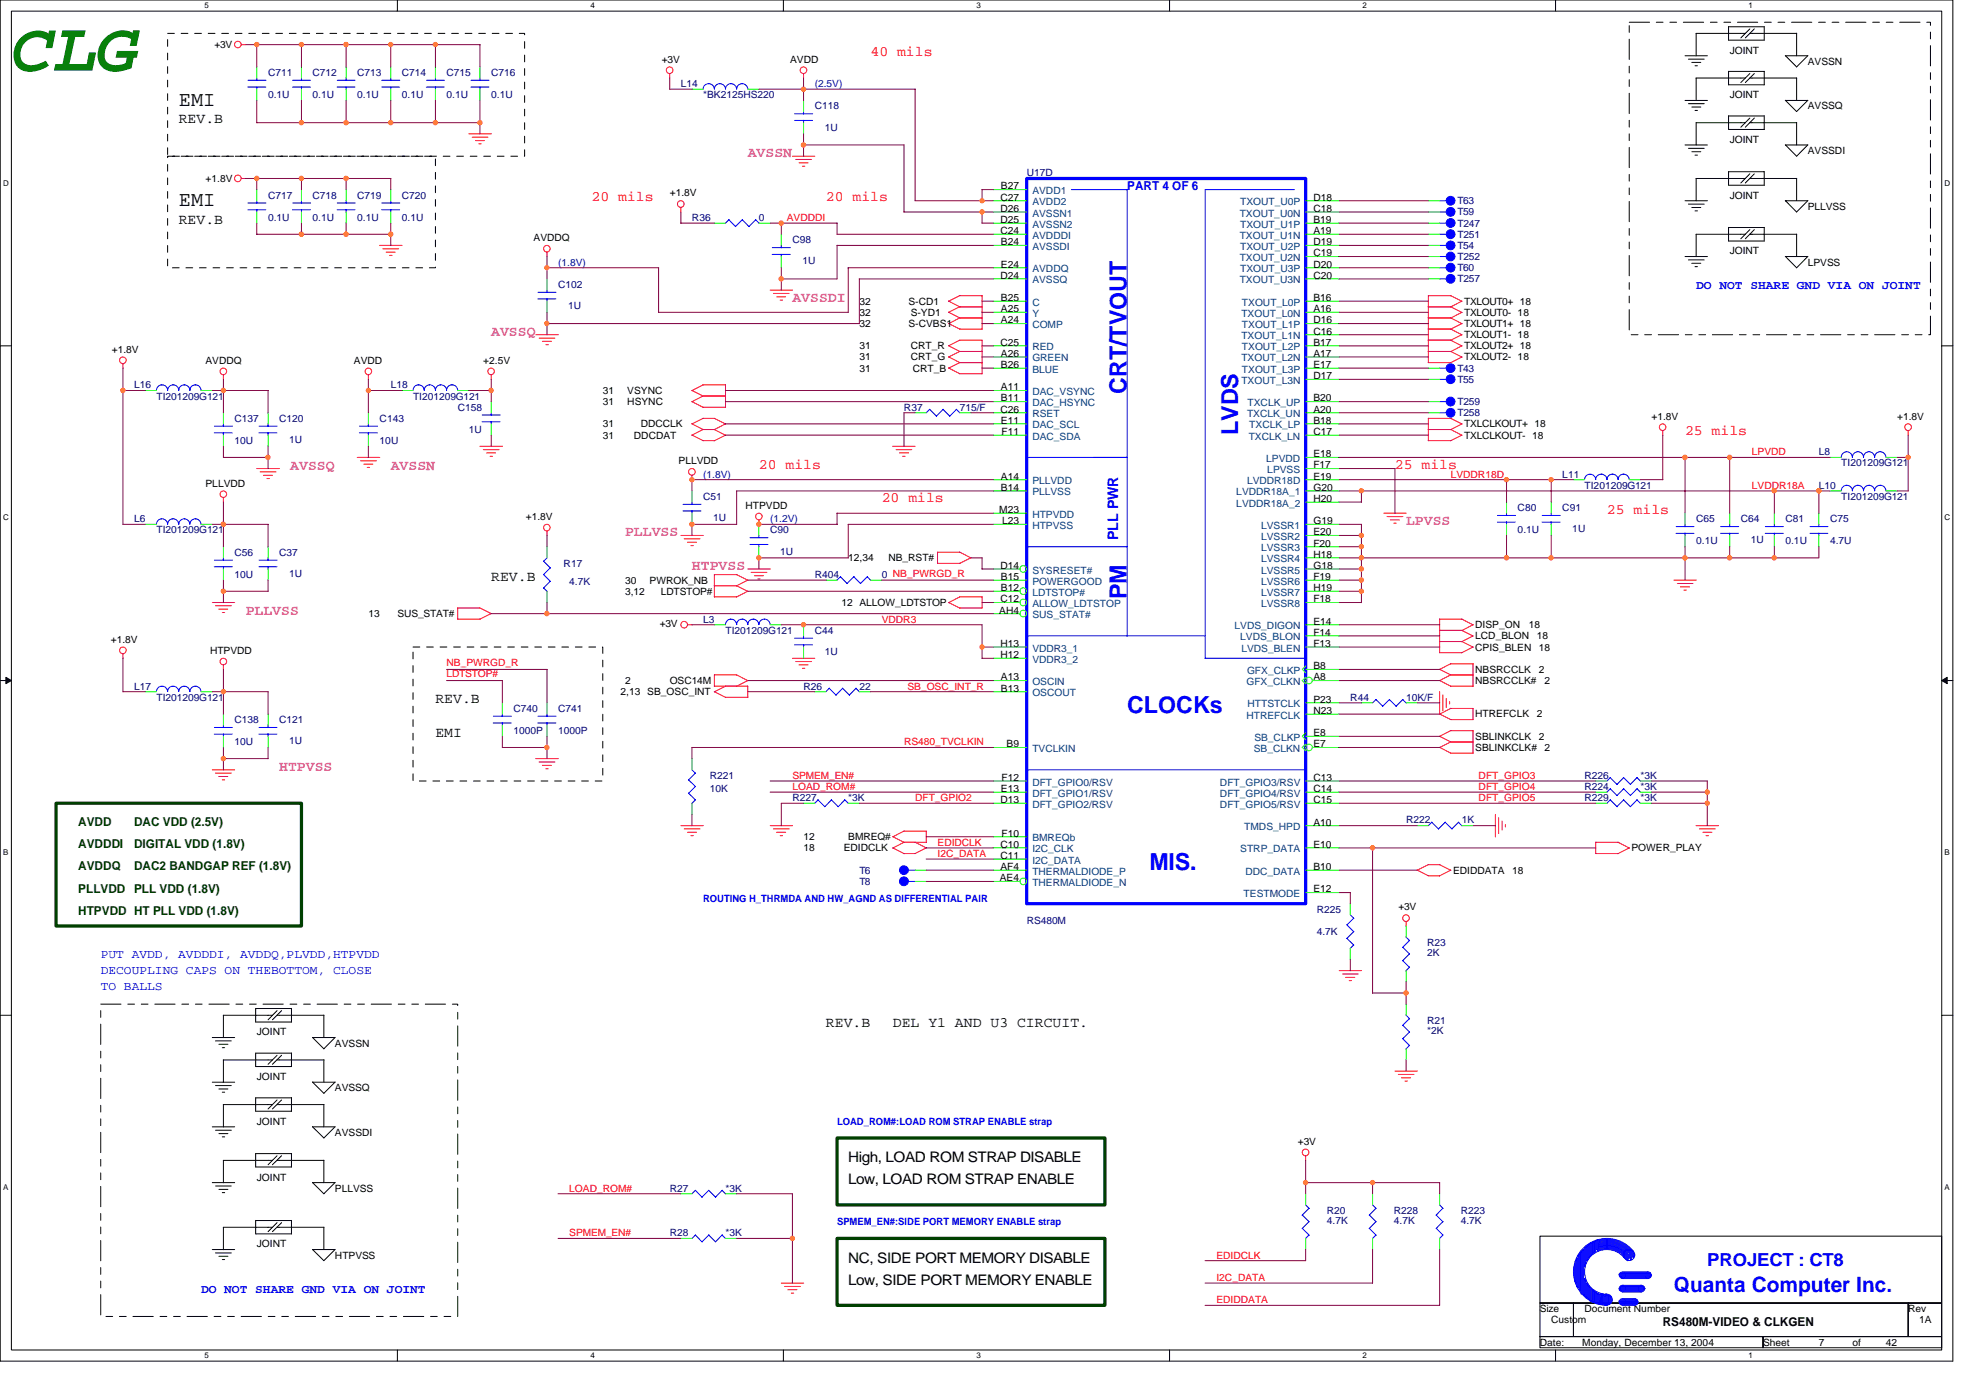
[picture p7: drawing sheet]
<svg xmlns="http://www.w3.org/2000/svg" width="297mm" height="210mm" viewBox="0 0 297 210" stroke-linecap="round" stroke-linejoin="round" font-family="sans-serif">
<defs><g id="words">
<text font-size="10.7" fill="#008000" x="1.7" y="10.6">CLG</text>
<g font-size="3.5" fill="#00f">
<text x="169.2" y="59.2" transform="rotate(-90 169.2 59.2)">CRT/TVOUT</text>
<text x="186" y="65.4" transform="rotate(-90 186 65.4)">LVDS</text>
<text x="169.2" y="90" transform="rotate(-90 169.2 90)">PM</text>
<text x="169.4" y="107.2">CLOCKs</text>
<text x="172.7" y="130.7">MIS.</text>
</g>
<g font-size="3.2">
<text x="26.9" y="15.9">EMI</text>
<text x="26.9" y="31">EMI</text>
</g>
<text font-size="3.2" fill="#00f" x="251.5" y="194.1">Quanta Computer Inc.</text>
<text font-size="2.7" fill="#00f" x="256.5" y="190.2">PROJECT : CT8</text>
<g font-size="2.2" fill="#f00">
<text x="130.8" y="8.4">40 mils</text>
<text x="88.9" y="30.2">20 mils</text>
<text x="124.1" y="30.2">20 mils</text>
<text x="253.2" y="65.4">25 mils</text>
<text x="114" y="70.5">20 mils</text>
<text x="209.6" y="70.5">25 mils</text>
<text x="132.5" y="75.5">20 mils</text>
<text x="241.4" y="77.2">25 mils</text>
</g>
<g font-size="2.2">
<text x="26.9" y="18.5">REV.B</text>
<text x="26.9" y="33.6">REV.B</text>
<text x="73.8" y="87.2">REV.B</text>
<text x="65.4" y="105.7">REV.B</text>
<text x="65.4" y="110.7">EMI</text>
<text x="124.1" y="154.3">REV.B</text>
<text x="134.1" y="154.3">DEL Y1 AND U3 CIRCUIT.</text>
<text x="127.4" y="178">Low, LOAD ROM STRAP ENABLE</text>
<text x="127.4" y="174.6">High, LOAD ROM STRAP DISABLE</text>
<text x="127.4" y="189.7">NC, SIDE PORT MEMORY DISABLE</text>
<text x="127.4" y="193.1">Low, SIDE PORT MEMORY ENABLE</text>
</g>
<g font-size="2.2" fill="#f0f">
<text x="112.3" y="23.6">AVSSN</text>
<text x="119.1" y="45.4">AVSSDI</text>
<text x="73.8" y="50.4">AVSSQ</text>
<text x="43.6" y="70.5">AVSSQ</text>
<text x="58.7" y="70.5">AVSSN</text>
<text x="93.9" y="80.6">PLLVSS</text>
<text x="211.3" y="78.9">LPVSS</text>
<text x="104" y="85.6">HTPVSS</text>
<text x="36.9" y="92.4">PLLVSS</text>
<text x="41.9" y="115.8">HTPVSS</text>
</g>
<text font-size="2.2" fill="#00f" x="168" y="81.1" transform="rotate(-90 168 81.1)">PLL PWR</text>
<g font-size="1.8" fill="#00f">
<text x="169.4" y="28.5">PART 4 OF 6</text>
<text x="254.8" y="43.4">DO NOT SHARE GND VIA ON JOINT</text>
<text x="15.1" y="144">PUT AVDD, AVDDDI, AVDDQ,PLVDD,HTPVDD</text>
<text x="15.1" y="146.3">DECOUPLING CAPS ON THEBOTTOM, CLOSE</text>
<text x="15.1" y="148.7">TO BALLS</text>
<text x="30.2" y="194.3">DO NOT SHARE GND VIA ON JOINT</text>
</g>
<g font-size="1.8" fill="#004000">
<text x="11.8" y="124.1">AVDD</text>
<text x="20.1" y="124.1">DAC VDD (2.5V)</text>
<text x="11.8" y="130.8">AVDDQ</text>
<text x="11.8" y="127.4">AVDDDI</text>
<text x="20.1" y="130.8">DAC2 BANDGAP REF (1.8V)</text>
<text x="20.1" y="127.4">DIGITAL VDD (1.8V)</text>
<text x="11.8" y="134.2">PLLVDD</text>
<text x="11.8" y="137.5">HTPVDD HT PLL VDD (1.8V)</text>
<text x="20.1" y="134.2">PLL VDD (1.8V)</text>
</g>
<text font-size="1.8" x="249.8" y="199.2">RS480M-VIDEO &amp; CLKGEN</text>
<g font-size="1.5">
<text x="32.2" y="7.2">+3V</text>
<text x="99.4" y="9.4">+3V</text>
<text x="118.7" y="9.4">AVDD</text>
<text x="259.9" y="8.1">JOINT</text>
<text x="271.6" y="9.7">AVSSN</text>
<text x="259.9" y="14.8">JOINT</text>
<text x="271.6" y="16.4">AVSSQ</text>
<text x="259.9" y="21.5">JOINT</text>
<text x="271.6" y="23.1">AVSSDI</text>
<text x="30.9" y="27.3">+1.8V</text>
<text x="100.6" y="29.5">+1.8V</text>
<text x="150.4" y="28.5">B27</text>
<text x="259.9" y="29.8">JOINT</text>
<text x="150.3" y="30.1">C27</text>
<text x="150.3" y="31.8">D26</text>
<text x="150.3" y="33.5">D25</text>
<text x="150.3" y="35.2">C24</text>
<text x="197.3" y="30.1">D18</text>
<text x="197.3" y="31.8">C18</text>
<text x="197.3" y="33.5">B19</text>
<text x="197.3" y="35.2">A19</text>
<text x="271.6" y="31.5">PLLVSS</text>
<text x="80.2" y="36.2">AVDDQ</text>
<text x="150.3" y="41.9">D24</text>
<text x="150.4" y="36.9">B24</text>
<text x="150.4" y="40.2">E24</text>
<text x="197.3" y="36.9">D19</text>
<text x="197.3" y="38.5">C19</text>
<text x="197.3" y="40.2">D20</text>
<text x="197.3" y="41.9">C20</text>
<text x="259.9" y="38.2">JOINT</text>
<text x="271.6" y="39.9">LPVSS</text>
<text x="129.1" y="45.8">32</text>
<text x="129.1" y="47.5">32</text>
<text x="136.5" y="45.8">S-CD1</text>
<text x="136.8" y="47.5">S-YD1</text>
<text x="150.4" y="45.2">B25</text>
<text x="150.4" y="46.9">A25</text>
<text x="197.3" y="45.2">B16</text>
<text x="197.3" y="46.9">A16</text>
<text x="220" y="47.5">TXLOUT0- 18</text>
<text x="220" y="45.8">TXLOUT0+ 18</text>
<text x="16.8" y="53">+1.8V</text>
<text x="129.1" y="49.1">32</text>
<text x="129.1" y="52.5">31</text>
<text x="136.5" y="49.1">S-CVBS1</text>
<text x="136.8" y="52.5">CRT_R</text>
<text x="150.3" y="51.9">C25</text>
<text x="150.4" y="48.6">A24</text>
<text x="150.4" y="53.6">A26</text>
<text x="197.3" y="48.6">D16</text>
<text x="197.3" y="50.3">C16</text>
<text x="197.3" y="51.9">B17</text>
<text x="197.3" y="53.6">A17</text>
<text x="220" y="50.8">TXLOUT1- 18</text>
<text x="220" y="52.5">TXLOUT2+ 18</text>
<text x="220" y="49.1">TXLOUT1+ 18</text>
<text x="30.9" y="54.7">AVDDQ</text>
<text x="53.2" y="54.7">AVDD</text>
<text x="72.6" y="54.7">+2.5V</text>
<text x="90.6" y="59.2">31</text>
<text x="94.3" y="59.2">VSYNC</text>
<text x="129.1" y="55.8">31</text>
<text x="129.1" y="54.2">31</text>
<text x="136.8" y="54.2">CRT_G</text>
<text x="137.2" y="55.8">CRT_B</text>
<text x="150.4" y="55.3">B26</text>
<text x="150.4" y="58.7">A11</text>
<text x="197.3" y="55.3">E17</text>
<text x="197.3" y="57">D17</text>
<text x="220" y="54.2">TXLOUT2- 18</text>
<text x="90.6" y="64.2">31</text>
<text x="90.6" y="60.9">31</text>
<text x="90.6" y="65.9">31</text>
<text x="94.3" y="60.9">HSYNC</text>
<text x="95.2" y="65.9">DDCDAT</text>
<text x="96.3" y="64.2">DDCCLK</text>
<text x="150.3" y="62">C26</text>
<text x="150.4" y="60.3">B11</text>
<text x="150.4" y="63.7">E11</text>
<text x="150.5" y="65.4">F11</text>
<text x="197.3" y="60.3">B20</text>
<text x="197.3" y="62">A20</text>
<text x="197.3" y="63.7">B18</text>
<text x="197.3" y="65.4">C17</text>
<text x="220" y="64.2">TXLCLKOUT+ 18</text>
<text x="220" y="65.9">TXLCLKOUT- 18</text>
<text x="248.1" y="63">+1.8V</text>
<text x="285" y="63">+1.8V</text>
<text x="102" y="69.7">PLLVDD</text>
<text x="197.3" y="68.7">E18</text>
<text x="197.3" y="70.4">F17</text>
<text x="30.9" y="73.1">PLLVDD</text>
<text x="112" y="76.5">HTPVDD</text>
<text x="150.1" y="77.1">M23</text>
<text x="150.4" y="72.1">A14</text>
<text x="150.4" y="73.7">B14</text>
<text x="197.3" y="72.1">E19</text>
<text x="197.3" y="73.7">G20</text>
<text x="197.3" y="75.4">H20</text>
<text x="79" y="78.1">+1.8V</text>
<text x="150.6" y="78.8">L23</text>
<text x="197.3" y="78.8">G19</text>
<text x="197.3" y="80.4">E20</text>
<text x="197.3" y="82.1">F20</text>
<text x="197.3" y="83.8">H18</text>
<text x="93.9" y="87.7">30</text>
<text x="93.9" y="89.4">3,12</text>
<text x="97.6" y="87.7">PWROK_NB</text>
<text x="99.3" y="89.4">LDTSTOP#</text>
<text x="127.4" y="84.3">12,34</text>
<text x="133.5" y="84.3">NB_RST#</text>
<text x="150.3" y="85.5">D14</text>
<text x="150.4" y="87.1">B15</text>
<text x="150.4" y="88.8">B12</text>
<text x="197.3" y="85.5">G18</text>
<text x="197.3" y="87.1">F19</text>
<text x="197.3" y="88.8">H19</text>
<text x="55.3" y="92.7">13</text>
<text x="59.7" y="92.7">SUS_STAT#</text>
<text x="99.1" y="94.2">+3V</text>
<text x="126.4" y="91">12 ALLOW_LDTSTOP</text>
<text x="150.1" y="92.2">AH4</text>
<text x="150.3" y="90.5">C12</text>
<text x="197.3" y="90.5">F18</text>
<text x="197.3" y="93.9">E14</text>
<text x="197.3" y="95.5">F14</text>
<text x="221.7" y="94.4">DISP_ON</text>
<text x="229.7" y="94.4">18</text>
<text x="16.6" y="96.6">+1.8V</text>
<text x="31.6" y="98.3">HTPVDD</text>
<text x="150.3" y="97.2">H13</text>
<text x="150.3" y="98.9">H12</text>
<text x="197.3" y="97.2">F13</text>
<text x="197.3" y="100.6">B8</text>
<text x="221.7" y="101.1">NBSRCCLK</text>
<text x="221.7" y="96.1">LCD_BLON</text>
<text x="221.7" y="97.7">CPIS_BLEN</text>
<text x="230.9" y="96.1">18</text>
<text x="231.2" y="101.1">2</text>
<text x="231.2" y="97.7">18</text>
<text x="93.2" y="104.5">2,13 SB_OSC_INT</text>
<text x="93.9" y="102.8">2</text>
<text x="100.6" y="102.8">OSC14M</text>
<text x="150.4" y="102.2">A13</text>
<text x="150.4" y="103.9">B13</text>
<text x="197.3" y="102.2">A8</text>
<text x="197.3" y="105.6">P23</text>
<text x="197.3" y="107.3">N23</text>
<text x="221.7" y="107.8">HTREFCLK</text>
<text x="221.7" y="102.8">NBSRCCLK#</text>
<text x="230.9" y="107.8">2</text>
<text x="232" y="102.8">2</text>
<text x="151.2" y="112.3">B9</text>
<text x="197.3" y="110.6">E8</text>
<text x="197.3" y="112.3">E7</text>
<text x="221.7" y="112.8">SBLINKCLK#</text>
<text x="221.7" y="111.1">SBLINKCLK</text>
<text x="231.2" y="111.1">2</text>
<text x="232" y="112.8">2</text>
<text x="150.4" y="119">E13</text>
<text x="150.5" y="117.3">F12</text>
<text x="197.3" y="117.3">C13</text>
<text x="197.3" y="119">C14</text>
<text x="150.3" y="120.7">D13</text>
<text x="150.5" y="125.7">F10</text>
<text x="197.3" y="120.7">C15</text>
<text x="197.3" y="124">A10</text>
<text x="120.7" y="127.9">18</text>
<text x="120.7" y="126.2">12</text>
<text x="126.8" y="127.9">EDIDCLK</text>
<text x="127.4" y="126.2">BMREQ#</text>
<text x="150.3" y="127.4">C10</text>
<text x="150.3" y="129.1">C11</text>
<text x="150.3" y="130.7">AF4</text>
<text x="197.3" y="127.4">E10</text>
<text x="197.3" y="130.7">B10</text>
<text x="218.3" y="131.3">EDIDDATA</text>
<text x="227.2" y="131.3">18</text>
<text x="245.1" y="127.9">POWER_PLAY</text>
<text x="150.2" y="132.4">AE4</text>
<text x="197.3" y="134.1">E12</text>
<text x="210.1" y="136.8">+3V</text>
<text x="38.6" y="155.6">JOINT</text>
<text x="50.3" y="157.2">AVSSN</text>
<text x="38.6" y="162.3">JOINT</text>
<text x="50.3" y="164">AVSSQ</text>
<text x="38.6" y="169">JOINT</text>
<text x="50.3" y="170.7">AVSSDI</text>
<text x="195" y="172">+3V</text>
<text x="38.6" y="177.4">JOINT</text>
<text x="50.3" y="179">PLLVSS</text>
<text x="38.6" y="187.4">JOINT</text>
<text x="50.3" y="189.1">HTPVSS</text>
<text x="231.4" y="197.1">Size</text>
<text x="238.1" y="197.1">Document Number</text>
<text x="286.7" y="197.1">Rev</text>
<text x="231.4" y="202.2">Date:</text>
<text x="233.1" y="198.8">Custom</text>
<text x="237.7" y="202.2">Monday, December 13, 2004</text>
<text x="264.9" y="202.2">Sheet</text>
<text x="273.3" y="202.2">7</text>
<text x="278.3" y="202.2">of</text>
<text x="283.4" y="202.2">42</text>
<text x="288.4" y="198.8">1A</text>
</g>
<g font-size="1.5" fill="#000080">
<text x="40.3" y="11.4">C711</text>
<text x="47" y="11.4">C712</text>
<text x="53.7" y="11.4">C713</text>
<text x="60.4" y="11.4">C714</text>
<text x="67.1" y="11.4">C715</text>
<text x="73.8" y="11.4">C716</text>
<text x="40.3" y="14.8">0.1U</text>
<text x="47" y="14.8">0.1U</text>
<text x="53.7" y="14.8">0.1U</text>
<text x="60.4" y="14.8">0.1U</text>
<text x="67.1" y="14.8">0.1U</text>
<text x="73.8" y="14.8">0.1U</text>
<text x="102.3" y="13.1">L14</text>
<text x="105.6" y="14.8">*BK2125HS220</text>
<text x="122.4" y="16.4">C118</text>
<text x="123.9" y="19.6">1U</text>
<text x="40.3" y="29.8">C717</text>
<text x="47" y="29.8">C718</text>
<text x="53.7" y="29.8">C719</text>
<text x="60.4" y="29.8">C720</text>
<text x="154.3" y="26.5">U17D</text>
<text x="40.3" y="33.2">0.1U</text>
<text x="47" y="33.2">0.1U</text>
<text x="53.7" y="33.2">0.1U</text>
<text x="60.4" y="33.2">0.1U</text>
<text x="104" y="33.2">R36</text>
<text x="114" y="33.2">0</text>
<text x="219" y="32.4">T59</text>
<text x="219" y="35.7">T251</text>
<text x="219" y="34">T247</text>
<text x="219" y="30.7">T63</text>
<text x="119.1" y="36.6">C98</text>
<text x="120.6" y="39.7">1U</text>
<text x="219" y="37.4">T54</text>
<text x="219" y="40.7">T60</text>
<text x="219" y="39.1">T252</text>
<text x="83.9" y="43.3">C102</text>
<text x="85.4" y="46.4">1U</text>
<text x="219" y="42.4">T257</text>
<text x="20.1" y="58.4">L16</text>
<text x="58.7" y="58.4">L18</text>
<text x="219" y="55.8">T43</text>
<text x="219" y="57.5">T55</text>
<text x="23.5" y="60">TI201209G121</text>
<text x="35.2" y="63.4">C137</text>
<text x="41.9" y="63.4">C120</text>
<text x="57" y="63.4">C143</text>
<text x="62.1" y="60">TI201209G121</text>
<text x="68.8" y="61.7">C158</text>
<text x="70.4" y="65">1U</text>
<text x="135.8" y="61.7">R37</text>
<text x="144.2" y="61.7">715/F</text>
<text x="219" y="62.5">T258</text>
<text x="219" y="60.9">T259</text>
<text x="35.2" y="66.7">10U</text>
<text x="43.5" y="66.6">1U</text>
<text x="57" y="66.7">10U</text>
<text x="234.7" y="71.8">L11</text>
<text x="273.3" y="68.4">L8</text>
<text x="276.6" y="70.1">TI201209G121</text>
<text x="105.6" y="75.1">C51</text>
<text x="228" y="76.8">C80</text>
<text x="234.7" y="76.8">C91</text>
<text x="238.1" y="73.4">TI201209G121</text>
<text x="273.3" y="73.4">L10</text>
<text x="276.6" y="75.1">TI201209G121</text>
<text x="20.1" y="78.5">L6</text>
<text x="23.5" y="80.1">TI201209G121</text>
<text x="35.2" y="83.5">C56</text>
<text x="41.9" y="83.5">C37</text>
<text x="107.2" y="78.3">1U</text>
<text x="115.7" y="80.1">C90</text>
<text x="117.2" y="83.3">1U</text>
<text x="228" y="80.1">0.1U</text>
<text x="236.2" y="80">1U</text>
<text x="254.8" y="78.5">C65</text>
<text x="254.8" y="81.8">0.1U</text>
<text x="261.6" y="78.5">C64</text>
<text x="263.1" y="81.6">1U</text>
<text x="268.3" y="78.5">C81</text>
<text x="268.3" y="81.8">0.1U</text>
<text x="275" y="78.5">C75</text>
<text x="275" y="81.8">4.7U</text>
<text x="35.2" y="86.8">10U</text>
<text x="43.5" y="86.7">1U</text>
<text x="84.7" y="85.2">R17</text>
<text x="85.5" y="87.9">4.7K</text>
<text x="122.4" y="86.8">R404</text>
<text x="132.5" y="86.8">0 NB_PWRGD_R</text>
<text x="105.6" y="93.6">L3</text>
<text x="109" y="95.2">TI201209G121</text>
<text x="122.4" y="95.2">C44</text>
<text x="123.9" y="98.4">1U</text>
<text x="20.1" y="103.6">L17</text>
<text x="23.5" y="105.3">TI201209G121</text>
<text x="77.1" y="107">C740</text>
<text x="83.9" y="107">C741</text>
<text x="120.7" y="103.6">R26</text>
<text x="129.1" y="103.6">22</text>
<text x="202.9" y="105.3">R44</text>
<text x="211.3" y="105.3">10K/F</text>
<text x="35.2" y="108.6">C138</text>
<text x="35.2" y="112">10U</text>
<text x="41.9" y="108.6">C121</text>
<text x="43.5" y="111.8">1U</text>
<text x="77.1" y="110.3">1000P</text>
<text x="83.9" y="110.3">1000P</text>
<text x="106.7" y="117">R221</text>
<text x="106.7" y="119">10K</text>
<text x="238.1" y="118.7">R224</text>
<text x="238.1" y="117">R226</text>
<text x="246.5" y="118.7">*3K</text>
<text x="246.5" y="117">*3K</text>
<text x="119.1" y="120.4">R227</text>
<text x="127.4" y="120.4">*3K</text>
<text x="211.3" y="123.7">R222</text>
<text x="219.6" y="123.7">1K</text>
<text x="238.1" y="120.4">R229</text>
<text x="246.5" y="120.4">*3K</text>
<text x="129.1" y="131.3">T6</text>
<text x="129.1" y="132.9">T8</text>
<text x="197.8" y="137.1">R225</text>
<text x="154.3" y="138.8">RS480M</text>
<text x="197.8" y="140.5">4.7K</text>
<text x="214.4" y="142.2">R23</text>
<text x="214.4" y="143.7">2K</text>
<text x="214.4" y="153.9">R21</text>
<text x="214.4" y="155.4">*2K</text>
<text x="100.6" y="179">R27</text>
<text x="109" y="179">*3K</text>
<text x="100.6" y="185.8">R28</text>
<text x="109" y="185.8">*3K</text>
<text x="199.4" y="182.4">R20</text>
<text x="199.4" y="183.9">4.7K</text>
<text x="209.4" y="182.4">R228</text>
<text x="209.4" y="183.9">4.7K</text>
<text x="219.5" y="182.4">R223</text>
<text x="219.5" y="183.9">4.7K</text>
</g>
<g font-size="1.5" fill="#0000a0">
<text x="122.4" y="13.1">(2.5V)</text>
<text x="83.9" y="39.9">(1.8V)</text>
<text x="105.6" y="71.8">(1.8V)</text>
<text x="115.7" y="78.5">(1.2V)</text>
</g>
<g font-size="1.5" fill="#004080">
<text x="155.1" y="29.2">AVDD1</text>
<text x="155.1" y="30.8">AVDD2</text>
<text x="155.1" y="32.5">AVSSN1</text>
<text x="155.1" y="34.2">AVSSN2</text>
<text x="155.1" y="35.9">AVDDDI</text>
<text x="186.3" y="32.5">TXOUT_U0N</text>
<text x="186.3" y="35.9">TXOUT_U1N</text>
<text x="186.3" y="30.8">TXOUT_U0P</text>
<text x="186.3" y="34.2">TXOUT_U1P</text>
<text x="155.1" y="37.5">AVSSDI</text>
<text x="155.1" y="40.9">AVDDQ</text>
<text x="186.3" y="39.2">TXOUT_U2N</text>
<text x="186.3" y="37.6">TXOUT_U2P</text>
<text x="186.3" y="40.9">TXOUT_U3P</text>
<text x="155.1" y="42.6">AVSSQ</text>
<text x="155.1" y="45.9">C</text>
<text x="155.1" y="47.6">Y</text>
<text x="186.3" y="42.6">TXOUT_U3N</text>
<text x="186.5" y="47.6">TXOUT_L0N</text>
<text x="186.6" y="45.9">TXOUT_L0P</text>
<text x="155.1" y="49.3">COMP</text>
<text x="155.1" y="52.6">RED</text>
<text x="186.5" y="51">TXOUT_L1N</text>
<text x="186.6" y="49.3">TXOUT_L1P</text>
<text x="186.6" y="52.6">TXOUT_L2P</text>
<text x="155.1" y="54.3">GREEN</text>
<text x="155.1" y="56">BLUE</text>
<text x="155.1" y="59.4">DAC_VSYNC</text>
<text x="186.5" y="54.3">TXOUT_L2N</text>
<text x="186.5" y="57.7">TXOUT_L3N</text>
<text x="186.6" y="56">TXOUT_L3P</text>
<text x="155.1" y="61">DAC_HSYNC</text>
<text x="155.1" y="62.7">RSET</text>
<text x="155.1" y="64.4">DAC_SCL</text>
<text x="187.4" y="62.7">TXCLK_UN</text>
<text x="187.4" y="61">TXCLK_UP</text>
<text x="187.7" y="64.4">TXCLK_LP</text>
<text x="155.1" y="66.1">DAC_SDA</text>
<text x="187.6" y="66.1">TXCLK_LN</text>
<text x="190.2" y="69.4">LPVDD</text>
<text x="190.4" y="71.1">LPVSS</text>
<text x="155.1" y="72.8">PLLVDD</text>
<text x="155.1" y="74.4">PLLVSS</text>
<text x="155.1" y="77.8">HTPVDD</text>
<text x="185.8" y="74.4">LVDDR18A_1</text>
<text x="185.8" y="76.1">LVDDR18A_2</text>
<text x="187.4" y="72.8">LVDDR18D</text>
<text x="155.1" y="79.5">HTPVSS</text>
<text x="189.5" y="79.5">LVSSR1</text>
<text x="189.5" y="81.1">LVSSR2</text>
<text x="189.5" y="82.8">LVSSR3</text>
<text x="155.1" y="86.2">SYSRESET#</text>
<text x="155.1" y="87.8">POWERGOOD</text>
<text x="155.1" y="89.5">LDTSTOP#</text>
<text x="189.5" y="84.5">LVSSR4</text>
<text x="189.5" y="86.2">LVSSR5</text>
<text x="189.5" y="87.8">LVSSR6</text>
<text x="189.5" y="89.5">LVSSR7</text>
<text x="155.1" y="91.2">ALLOW_LDTSTOP</text>
<text x="155.1" y="92.9">SUS_STAT#</text>
<text x="185.5" y="94.6">LVDS_DIGON</text>
<text x="189.5" y="91.2">LVSSR8</text>
<text x="155.1" y="97.9">VDDR3_1</text>
<text x="155.1" y="99.6">VDDR3_2</text>
<text x="186.3" y="96.2">LVDS_BLON</text>
<text x="186.5" y="97.9">LVDS_BLEN</text>
<text x="187.4" y="101.3">GFX_CLKP</text>
<text x="155.1" y="102.9">OSCIN</text>
<text x="155.1" y="104.6">OSCOUT</text>
<text x="187.3" y="102.9">GFX_CLKN</text>
<text x="187.3" y="108">HTREFCLK</text>
<text x="187.4" y="106.3">HTTSTCLK</text>
<text x="155.1" y="113">TVCLKIN</text>
<text x="188.4" y="113">SB_CLKN</text>
<text x="188.5" y="111.3">SB_CLKP</text>
<text x="155.1" y="118">DFT_GPIO0/RSV</text>
<text x="155.1" y="119.7">DFT_GPIO1/RSV</text>
<text x="183.3" y="118">DFT_GPIO3/RSV</text>
<text x="183.3" y="119.7">DFT_GPIO4/RSV</text>
<text x="155.1" y="121.4">DFT_GPIO2/RSV</text>
<text x="183.3" y="121.4">DFT_GPIO5/RSV</text>
<text x="186.9" y="124.7">TMDS_HPD</text>
<text x="155.1" y="126.4">BMREQb</text>
<text x="155.1" y="128.1">I2C_CLK</text>
<text x="155.1" y="129.8">I2C_DATA</text>
<text x="155.1" y="131.4">THERMALDIODE_P</text>
<text x="186.3" y="128.1">STRP_DATA</text>
<text x="187.1" y="131.4">DDC_DATA</text>
<text x="155.1" y="133.1">THERMALDIODE_N</text>
<text x="186.9" y="134.8">TESTMODE</text>
</g>
<g font-size="1.5" fill="#f00">
<text x="118.2" y="33.2">AVDDDI</text>
<text x="218" y="71.8">LVDDR18D</text>
<text x="263.2" y="68.4">LPVDD</text>
<text x="263.2" y="73.4">LVDDR18A</text>
<text x="132.5" y="93.6">VDDR3</text>
<text x="67.1" y="100.1">NB_PWRGD_R</text>
<text x="67.1" y="101.8">LDTSTOP#</text>
<text x="136.3" y="103.6">SB_OSC_INT_R</text>
<text x="135.8" y="112">RS480_TVCLKIN</text>
<text x="119.1" y="118.7">LOAD_ROM#</text>
<text x="119.1" y="117">SPMEM_EN#</text>
<text x="222.2" y="117">DFT_GPIO3</text>
<text x="222.2" y="118.7">DFT_GPIO4</text>
<text x="137.5" y="120.4">DFT_GPIO2</text>
<text x="222.2" y="120.4">DFT_GPIO5</text>
<text x="140.9" y="127.1">EDIDCLK</text>
<text x="140.9" y="128.8">I2C_DATA</text>
<text x="85.5" y="179">LOAD_ROM#</text>
<text x="85.5" y="185.8">SPMEM_EN#</text>
<text x="182.8" y="189.1">EDIDCLK</text>
<text x="182.8" y="192.5">I2C_DATA</text>
<text x="182.8" y="195.8">EDIDDATA</text>
</g>
<g font-size="1.5" fill="#00f">
<text x="105.6" y="135.5">ROUTING H_THRMDA AND HW_AGND AS DIFFERENTIAL PAIR</text>
<text x="125.8" y="169">LOAD_ROM#:LOAD ROM STRAP ENABLE strap</text>
<text x="125.8" y="184.1">SPMEM_EN#:SIDE PORT MEMORY ENABLE strap</text>
</g>
<g font-size="1.2">
<text x="30.7" y="1.3">5</text>
<text x="88.7" y="1.3">4</text>
<text x="146.7" y="1.3">3</text>
<text x="204.7" y="1.3">2</text>
<text x="262.7" y="1.3">1</text>
<text x=".5" y="27.9">D</text>
<text x="292.2" y="27.9">D</text>
<text x=".5" y="78.2">C</text>
<text x="292.2" y="78.2">C</text>
<text x=".5" y="128.5">B</text>
<text x="292.2" y="128.5">B</text>
<text x=".5" y="178.8">A</text>
<text x="292.2" y="178.8">A</text>
<text x="30.7" y="204.1">5</text>
<text x="88.7" y="204.1">4</text>
<text x="146.7" y="204.1">3</text>
<text x="204.7" y="204.1">2</text>
<text x="262.7" y="204.1">1</text>
</g>
</g></defs>
<path d="M0 0h293.4v204.5h-293.4zM1.7 1.7h290v201.1h-290z" fill="none" stroke="#000" stroke-width=".15"/>
<g fill="#fff">
<path d="M30.7 .2h.7v1.3h-.7z"/>
<path d="M30.7 203h.7v1.4h-.7z"/>
</g>
<path d="M59.7 0v1.7M59.7 202.8v1.7" fill="none" stroke="#000" stroke-width=".15"/>
<g fill="#fff">
<path d="M88.7 .2h.7v1.3h-.7z"/>
<path d="M88.7 203h.7v1.4h-.7z"/>
</g>
<path d="M117.7 0v1.7M117.7 202.8v1.7" fill="none" stroke="#000" stroke-width=".15"/>
<g fill="#fff">
<path d="M146.7 .2h.7v1.3h-.7z"/>
<path d="M146.7 203h.7v1.4h-.7z"/>
</g>
<path d="M175.7 0v1.7M175.7 202.8v1.7" fill="none" stroke="#000" stroke-width=".15"/>
<g fill="#fff">
<path d="M204.7 .2h.7v1.3h-.7z"/>
<path d="M204.7 203h.7v1.4h-.7z"/>
</g>
<path d="M233.7 0v1.7M233.7 202.8v1.7" fill="none" stroke="#000" stroke-width=".15"/>
<g fill="#fff">
<path d="M262.7 .2h.7v1.3h-.7z"/>
<path d="M262.7 203h.7v1.4h-.7z"/>
<path d="M.5 26.8h.8v1.4h-.8z"/>
<path d="M292.2 26.8h.8v1.4h-.8z"/>
<path d="M.5 77.1h.8v1.3h-.8z"/>
<path d="M292.2 77.1h.8v1.3h-.8z"/>
</g>
<path d="M0 52h1.7M291.7 52h1.7" fill="none" stroke="#000" stroke-width=".15"/>
<g fill="#fff">
<path d="M.5 127.4h.7v1.3h-.7z"/>
<path d="M292.2 127.4h.7v1.3h-.7z"/>
</g>
<path d="M0 102.3h1.7M291.7 102.3h1.7" fill="none" stroke="#000" stroke-width=".15"/>
<path d="M.9 101.8l.8 .5-.8 .4zM291.7 102.3l.9-.5v.9z" fill="#000" stroke="#000" stroke-width=".15"/>
<g fill="#fff">
<path d="M.5 177.7h.7v1.3h-.7z"/>
<path d="M292.2 177.7h.7v1.3h-.7z"/>
</g>
<g fill="none" stroke="#000" stroke-width=".15">
<path d="M253.2 8.4h3.3M253.2 15.1h3.3M253.7 15.6h2.3M253.7 8.9h2.3M254.2 9.4h1.3M254.2 16.1h1.3M254.7 16.6h.3M254.7 9.9h.3M254.8 5h7.5M254.8 11.7h7.5M254.8 18.4h7.5M254.8 5v3.4"/>
<path d="M254.8 11.7v3.4M254.8 18.4v3.4M262.9 5h7.1M262.9 11.7h7.1M262.9 18.4h7.1M262.9 11l-1.3 1.4M262.9 4.3l-1.3 1.4M262.9 17.7l-1.3 1.4M263.6 17.7l-1.4 1.4M263.6 4.3l-1.4 1.4M263.6 11l-1.4 1.4M268.2 15.1h3.4"/>
<path d="M268.2 15.1l1.7 1.7 1.7-1.7M269.9 5v3.4M269.9 11.7v3.4M269.9 18.4v3.4M271.6 8.4l-1.7 1.7-1.7-1.7h3.4M253.2 21.8h3.3M253.2 30.2h3.3M253.2 38.5h3.3M253.7 30.7h2.3M253.7 22.3h2.3M253.7 39.1h2.3M254.2 39.6h1.3"/>
<path d="M254.2 22.8h1.3M254.2 31.2h1.3M254.7 23.3h.3M254.7 31.7h.3M254.8 26.8h7.5M254.8 35.2h7.5M254.8 26.8v3.4M254.8 35.2v3.4M262.9 26.8h7.1M262.9 35.2h7.1M262.9 34.5l-1.3 1.4M262.9 26.1l-1.3 1.4"/>
<path d="M263.6 34.5l-1.4 1.4M263.6 26.1l-1.4 1.4M268.2 21.8h3.4M268.2 30.1l1.7 1.8 1.7-1.8M268.2 30.2h3.4M268.2 21.8l1.7 1.7 1.7-1.7M269.9 26.8v3.4M269.9 35.2v3.3M271.6 38.5l-1.7 1.7-1.7-1.7h3.4M254.7 40.1h.3M0 152.5h1.7M31.9 155.9h3.4"/>
<path d="M32.4 156.4h2.4M32.9 156.9h1.3M33.4 157.4h.4M33.5 152.5h7.5M33.5 159.3h7.5M33.6 152.5v3.4M33.6 159.3v3.3M41.6 152.5h7.1M41.6 159.3h7.1M41.6 151.8l-1.3 1.4M41.6 158.6l-1.3 1.3M42.3 158.6l-1.4 1.3"/>
<path d="M42.3 151.8l-1.4 1.4M48.7 152.5v3.4M48.7 159.2v3.4M50.4 155.9l-1.7 1.7-1.8-1.7h3.4M291.7 152.5h1.7M31.9 162.6h3.4M31.9 169.3h3.4M31.9 177.7h3.4M32.4 163.1h2.4M32.4 169.8h2.4M32.4 178.2h2.4M32.9 178.7h1.3"/>
<path d="M32.9 163.6h1.3M32.9 170.3h1.3M33.4 179.2h.4M33.4 170.8h.4M33.4 164.1h.4M33.5 174.3h7.5M33.5 166h7.5M33.6 166v3.3M33.6 174.3v3.4M41.6 174.3h7.1M41.6 166h7.1M41.6 173.7l-1.3 1.3"/>
<path d="M41.6 165.3l-1.3 1.3M42.3 173.7l-1.4 1.3M42.3 165.3l-1.4 1.3M46.9 162.6h3.4M46.9 177.7l1.8 1.7 1.7-1.7M46.9 169.3h3.4M46.9 162.6l1.8 1.7 1.7-1.7M46.9 177.7h3.4M46.9 169.3l1.8 1.7 1.7-1.7M48.7 165.9v3.4M48.7 174.3v3.4M31.9 187.7h3.4"/>
<path d="M32.4 188.3h2.4M32.9 188.8h1.3M33.4 189.3h.4M33.5 184.4h7.5M33.6 184.4v3.4M41.6 184.4h7.1M41.6 183.7l-1.3 1.4M42.3 183.7l-1.4 1.4M48.7 184.4v3.3M50.4 187.7l-1.7 1.7-1.8-1.7h3.4M231.4 195.8h5v5h-5zM231.4 185.7h60.3v10.1h-60.3z"/>
<path d="M236.4 195.8h50.3v5h-50.3zM286.7 195.8h5v5h-5zM231.4 200.8h33.5v1.7h-33.5zM264.9 200.8h26.8v1.7h-26.8z"/>
</g>
<g fill="none" stroke="#000" stroke-width=".15" stroke-dasharray="6.1 2">
<path d="M259.7 17.4h5.4M259.7 10.7h5.4M259.7 12.7h5.4M259.7 19.5h5.4M259.7 4h5.4M259.7 6v-2M259.7 6h5.4M259.7 12.7v-2M259.7 19.5v-2.1M265.1 6v-2M265.1 12.7v-2M265.1 19.5v-2.1"/>
<path d="M259.7 34.2h5.4M259.7 36.2h5.4M259.7 36.2v-2M259.7 25.8h5.4M259.7 27.8h5.4M259.7 27.8v-2M265.1 36.2v-2M265.1 27.8v-2M38.4 153.6h5.4M38.4 153.6v-2.1M38.4 158.2h5.4M38.4 151.5h5.4"/>
<path d="M43.8 153.6v-2.1M38.4 160.3v-2.1M38.4 160.3h5.4M38.4 175.3v-2M38.4 167v-2.1M38.4 175.3h5.4M38.4 173.3h5.4M38.4 165h5.4M38.4 167h5.4M43.8 167v-2.1M43.8 160.3v-2.1M43.8 175.3v-2"/>
<path d="M38.4 183.4h5.4M38.4 185.4v-2M38.4 185.4h5.4M43.8 185.4v-2"/>
</g>
<path d="M244.8 3.3h45.2v47h-45.2v-47M15.1 150.9h53.7v46.9h-53.7v-46.9" fill="none" stroke="#000" stroke-width=".15" stroke-dasharray="3 1 1 1 1 1"/>
<path d="M8.4 120.7h36.9v18.4h-36.9zM125.8 171h40.2v10h-40.2zM125.8 186.1h40.2v10h-40.2z" fill="none" stroke="#004000" stroke-width=".49"/>
<path d="M25.2 5h53.6v18.5h-53.6v-18.5M25.2 23.5h40.2v16.7h-40.2v-16.7M62.1 97.2h28.5v20.1h-28.5v-20.1" fill="none" stroke="#000" stroke-width=".15" stroke-dasharray="1 1 1 1 1 1 1 1"/>
<g fill="none" stroke="#f00" stroke-width=".15">
<path d="M36.3 6.7h.6M100.6 11.1v.6M120.7 11.1v.6M36.3 26.8h.6M57 36.9h3.4M57.5 37.4h2.4M58 37.9h1.4M58.5 38.4h.4M70.4 20.1h3.4M70.9 20.6h2.4M71.4 21.1h1.4M71.9 21.6h.4"/>
<path d="M82.2 37.9v.7M102.3 31.2v.7M119.1 23.5h3.3M119.6 24h2.3M120.1 24.5h1.3M120.6 25h.3M18.5 54.7v.6M33.6 56.3v.7M55.3 56.3v.7M73.8 56.3v.7M80.5 50.3h3.4M81 50.8h2.4"/>
<path d="M81.5 51.3h1.3M82 51.8h.4M104 58.7l1.7 .8M109 57.8v3.4M109 57.8h-3.4l-1.7 .9M109 59.5h-3.4l-1.7 .9M115.7 43.6h3.4M116.2 44.1h2.4M116.7 44.6h1.3M117.2 45.1h.4M142.5 45.2l1.7 .9h3.4M142.5 46.9l1.7 .9h3.4"/>
<path d="M142.5 48.6l1.7 .8h3.3M142.5 51.9l1.7 .9h3.4M142.5 53.6l1.7 .9h3.4M142.5 55.3l1.7 .9h3.3M144.2 51.1h3.4M144.2 44.4h3.4M144.2 47.8l-1.7 .8M144.2 54.5l-1.7 .8M144.2 46.1l-1.7 .8M144.2 52.8l-1.7 .8M144.2 44.4l-1.7 .9M144.2 51.1l-1.7 .9"/>
<path d="M147.5 44.4v5.1M147.5 51.1v5.1M214.6 46.1h3.4M214.6 47.8h3.4M214.6 49.4h3.4M214.6 51.1h3.4M214.6 52.8h3.4M214.6 44.4v10.1h3.4M214.6 44.4h3.4M218 46.1l1.7 .8M218 49.4l1.7 .9-1.8 .8M218 51.1l1.7 .9"/>
<path d="M218 52.8l1.7 .9M218 47.8l1.7 .8M218 44.4l1.7 .9-1.8 .8M219.6 46.9l-1.7 .9M219.6 52l-1.7 .8M219.6 53.6l-1.7 .9M219.6 48.6l-1.7 .9M33.6 74.8v.7M38.6 70.4h3.4M39.1 70.9h2.4M39.6 71.4h1.3M40.1 71.9h.4"/>
<path d="M53.7 68.7h3.4M54.2 69.2h2.4M54.7 69.7h1.3M55.2 70.2h.3M72.1 67.1h3.4M72.6 67.6h2.4M73.1 68.1h1.4M73.6 68.6h.4M82.2 79.8v.7M103.9 63.7l1.7 .8h1.8l1.6 .9M103.9 65.4l1.7 .8h1.7M104 71.4v.7"/>
<path d="M104 60.3l1.7 .9M105.6 62.9h1.8l1.6 .8M105.6 61.2h3.4M105.7 62.8l-1.7 .9M105.7 64.5l-1.7 .9M109 63.7l-1.7 .9M109 65.4l-1.7 .8M114 78.1v.7M134.1 67.1h3.4M134.6 67.6h2.4M135.1 68.1h1.4M135.6 68.6h.4"/>
<path d="M207.9 77.1h3.4M208.4 77.6h2.4M208.9 78.1h1.3M209.4 78.6h.4M214.6 64.5h3.4M214.6 62.9h3.4M214.6 62.8v3.4h3.4M218 62.9l1.7 .8-1.8 .9M218 64.5l1.7 .9-1.8 .8M249.8 64.7v.7M286.7 64.7v.7M18.5 98.2v.7"/>
<path d="M31.9 90.5h3.4M32.4 91h2.4M32.9 91.5h1.3M33.4 92h.4M33.6 99.9v.7M68.7 91.4h3.4M68.8 91.4v1.6h3.3l1.7-.8M72.1 91.3l1.7 .9M102.3 80.5h3.4M102.8 81h2.4M103.3 81.5h1.3M103.3 93.9h.7"/>
<path d="M103.8 82h.4M107.3 88h3.4l1.7 .9M107.3 89.7h3.4M107.3 86.3v3.4M107.3 86.3h3.4l1.7 .9M112.3 85.5h3.4M112.3 88.8l-1.6 .9M112.3 87.2l-1.6 .8M112.9 86h2.3M113.3 86.5h1.4M113.9 87h.3M119.1 98.9h3.3"/>
<path d="M119.6 99.4h2.3M120.1 99.9h1.3M140.9 84.6h3.3M142.5 90.5l1.7 .9M144.2 83l1.7 .8M144.2 91.4h3.4M144.2 83h-3.4l.1 1.7M145.9 83.8l-1.7 .8M147.5 89.7h-3.3l-1.7 .9M147.5 89.7v1.7M216.3 94.7h3.4l1.6 .9M216.3 96.4h3.4l1.6 .8"/>
<path d="M216.3 93v5.1h3.3M216.3 93h3.4l1.6 .9M218 99.7h3.3M218 99.7l-1.7 .9M221.3 99.7v3.4h-3.4M221.3 95.5l-1.7 .9M221.3 93.9l-1.7 .8M221.3 97.2l-1.7 .9M251.5 87.2h3.4M252 87.7h2.4M252.5 88.2h1.3M253 88.7h.4"/>
<path d="M31.9 115.7h3.4M32.4 116.2h2.4M32.9 116.7h1.3M33.4 117.2h.4M80.5 114h3.4M81 114.5h2.4M81.5 115h1.3M82 115.5h.4M107.3 103.1h5M107.3 101.4h3.4l1.7 .9M107.3 101.4v1.7M107.3 103.9l1.7 .9"/>
<path d="M109 104.8h3.4M109 103.1l-1.7 .8M112.3 102.3l-1.6 .8M112.3 103.1v1.7M120.6 100.4h.3M216.3 107.3l1.7 .8M216.3 112.3l1.7 .9M216.3 100.6l1.7 .8M216.3 103.9v3.4M216.8 104.4v2.4M217.3 104.9v1.4M217.8 105.4v.4"/>
<path d="M217.9 108.1h3.4M217.9 111.5h3.4M217.9 101.4h3.4M218 106.4h3.3M218 109.8h3.3M218 106.4l-1.7 .9M218 111.5l-1.7 .8M218 109.8l-1.7 .8 1.7 .9M218 101.4l-1.7 .9 1.7 .8M221.3 106.4v1.7M221.3 109.8v3.4h-3.4M102.3 124.1h3.4"/>
<path d="M102.8 124.5h2.4M103.3 125.1h1.3M103.8 125.6h.4M115.7 124.1h3.4M116.2 124.5h2.4M116.7 125.1h1.3M117.2 125.6h.4M135.8 126.6h3.4M135.8 124.9h3.4M135.8 124.9l-1.6 .8 1.6 .9-1.7 .8 1.7 .9M137.5 126.5l1.7 .9M139.2 124.9v1.7"/>
<path d="M139.2 127.4l-1.7 .8h-1.7M211.3 138.5v.6M212.9 130.7l1.7 .9h1.7M214.6 129.9h1.7M214.6 129.9l-1.7 .8M216.3 129.9l1.7 .9M218 130.7l-1.7 .9M224.7 122.4v3.4M225.2 122.9v2.3M225.7 123.4v1.3M226.2 123.9v.3M239.7 128.2h3.4"/>
<path d="M243.1 126.6l1.7 .8M243.1 126.6h-3.3v1.6M244.8 127.4l-1.7 .9M254.8 124.1h3.4M255.3 124.5h2.4M255.9 125.1h1.3M256.3 125.6h.4M201.2 145.8h3.4M201.7 146.3h2.4M202.2 146.9h1.4M202.7 147.3h.4M196.2 173.7v.7"/>
<path d="M209.6 160.9h3.4M210.1 161.4h2.3M210.6 161.9h1.3M211.1 162.4h.4M117.4 192.8h3.4M117.9 193.3h2.3M118.4 193.8h1.3M118.9 194.3h.3"/>
<circle cx="35.7" cy="6.7" r=".49"/>
<circle cx="100.6" cy="10.5" r=".5"/>
<circle cx="120.7" cy="10.5" r=".5"/>
<circle cx="35.7" cy="26.8" r=".5"/>
<circle cx="82.2" cy="37.4" r=".49"/>
<circle cx="102.3" cy="30.7" r=".5"/>
<circle cx="18.5" cy="54.1" r=".5"/>
<circle cx="33.6" cy="55.8" r=".5"/>
<circle cx="55.3" cy="55.8" r=".49"/>
<circle cx="73.8" cy="55.8" r=".49"/>
<circle cx="33.6" cy="74.3" r=".49"/>
<circle cx="82.2" cy="79.3" r=".49"/>
<circle cx="104" cy="70.9" r=".5"/>
<circle cx="114" cy="77.6" r=".49"/>
<circle cx="249.8" cy="64.2" r=".49"/>
<circle cx="286.7" cy="64.2" r=".5"/>
<circle cx="18.5" cy="97.7" r=".5"/>
<circle cx="33.6" cy="99.4" r=".49"/>
<circle cx="102.8" cy="93.9" r=".5"/>
<circle cx="211.2" cy="138" r=".5"/>
<circle cx="196.2" cy="173.2" r=".5"/>
</g>
<g fill="none" stroke="#00f" stroke-width=".15">
<path d="M37.2 13.1h2.7M37.3 12.1h2.7M38.6 11.7v.4M38.6 13.1v.3M43.9 13.1h2.7M44 12.1h2.7M45.3 11.7v.4M45.3 13.1v.3M50.6 13.1h2.7M50.7 12.1h2.7M52 11.7v.4M52 13.1v.3"/>
<path d="M57.3 13.1h2.7M57.4 12.1h2.7M58.7 11.7v.4M58.7 13.1v.3M64 13.1h2.8M64.1 12.1h2.7M65.4 11.7v.4M65.4 13.1v.3M70.8 13.1h2.7M70.8 12.1h2.7M72.1 11.7v.4M72.1 13.1v.3"/>
<path d="M105.6 13.4a.85 .85 0 0 1 .9-.8 .85 .85 0 0 1 .8 .8 .84 .84 0 0 1 .9-.8 .84 .84 0 0 1 .8 .8 .84 .84 0 0 1 .8-.8 .84 .84 0 0 1 .9 .8 .84 .84 0 0 1 .8-.8 .84 .84 0 0 1 .8 .8M119.4 18.1h2.7M119.4 17.1h2.7M120.7 16.8v.3M120.7 18.1v.3M37.2 31.5h2.7M37.3 30.5h2.7M38.6 30.2v.3M38.6 31.5v.4M43.9 31.5h2.7M44 30.5h2.7M45.3 30.2v.3"/>
<path d="M45.3 31.5v.4M50.6 31.5h2.7M50.7 30.5h2.7M52 30.2v.3M52 31.5v.4M57.3 31.5h2.7M57.4 30.5h2.7M58.7 30.2v.3M58.7 31.5v.4M109 33.5l.5-.5 1 1.1M111.5 33l1 1.1M111.5 33l-1 1"/>
<path d="M114 33.5l-.4-.5-1.1 1M116 38.2h2.7M116 37.2h2.7M117.4 36.9v.3M117.4 38.2v.3M161 28.5h8.4v67.1M181.1 28.5h13.4M181.1 28.5v70.4M216.3 31.9h1M216.3 35.2h1M216.3 36.9h1M216.3 33.5h1"/>
<path d="M216.3 30.2h1M216.3 38.5h1M23.5 58.7a.84 .84 0 0 1 .8-.9 .84 .84 0 0 1 .9 .9 .84 .84 0 0 1 .8-.9 .84 .84 0 0 1 .9 .9 .84 .84 0 0 1 .8-.9 .84 .84 0 0 1 .8 .9 .84 .84 0 0 1 .9-.9 .84 .84 0 0 1 .8 .9M62.1 58.7a.84 .84 0 0 1 .8-.9 .84 .84 0 0 1 .8 .9 .85 .85 0 0 1 .9-.9 .85 .85 0 0 1 .8 .9 .84 .84 0 0 1 .9-.9 .84 .84 0 0 1 .8 .9 .84 .84 0 0 1 .8-.9 .84 .84 0 0 1 .9 .9M80.8 44.9h2.7M80.8 43.9h2.7M82.2 43.6v.3M82.2 44.9v.4M216.3 55.3h1M216.3 40.2h1M216.3 57h1M216.3 41.9h1"/>
<path d="M23.5 78.8a.84 .84 0 0 1 .8-.8 .84 .84 0 0 1 .9 .8 .84 .84 0 0 1 .8-.8 .84 .84 0 0 1 .9 .8 .84 .84 0 0 1 .8-.8 .84 .84 0 0 1 .8 .8 .84 .84 0 0 1 .9-.8 .84 .84 0 0 1 .8 .8M32.2 65h2.7M32.2 64h2.7M33.6 63.7v.4M33.6 65v.4M38.9 65h2.7M38.9 64h2.7M40.3 63.7v.4M40.3 65v.4M54 65h2.7M54 64h2.7M55.3 63.7v.4"/>
<path d="M55.3 65v.4M72.4 63.4h2.7M72.5 62.4h2.7M73.8 62v.4M73.8 63.4v.3M102.6 76.8h2.7M102.6 75.8h2.7M104 75.4v.4M104 76.8v.3M139.7 61.5l-.5 .5M141.7 61.5l1 1M141.7 61.5l-1 1-1-1"/>
<path d="M143.7 61.5l.5 .5M143.7 61.5l-1 1M154.2 68.7h15.2M216.3 62h1M216.3 60.3h1M225 78.4h2.7M225 77.4h2.7M226.4 77.1v.4M226.4 78.4v.4M231.7 78.4h2.7M231.7 77.4h2.7M233.1 77.1v.4"/>
<path d="M233.1 78.4v.4M238.1 72.1a.84 .84 0 0 1 .8-.9 .84 .84 0 0 1 .9 .9 .85 .85 0 0 1 .8-.9 .85 .85 0 0 1 .8 .9 .84 .84 0 0 1 .9-.9 .84 .84 0 0 1 .8 .9 .84 .84 0 0 1 .9-.9 .84 .84 0 0 1 .8 .9M251.8 79.1h2.7M253.2 78.8v.3M258.5 79.1h2.7M259.9 78.8v.3M265.2 79.1h2.7M266.6 78.8v.3M271.9 79.1h2.8M273.3 78.8v.3M276.6 73.7a.84 .84 0 0 1 .9-.8 .84 .84 0 0 1 .8 .8 .84 .84 0 0 1 .9-.8 .84 .84 0 0 1 .8 .8 .84 .84 0 0 1 .8-.8 .84 .84 0 0 1 .9 .8 .85 .85 0 0 1 .8-.8 .85 .85 0 0 1 .9 .8M276.6 68.7a.84 .84 0 0 1 .9-.8 .84 .84 0 0 1 .8 .8 .84 .84 0 0 1 .9-.8 .84 .84 0 0 1 .8 .8 .84 .84 0 0 1 .8-.8 .84 .84 0 0 1 .9 .8 .85 .85 0 0 1 .8-.8 .85 .85 0 0 1 .9 .8"/>
<path d="M32.2 85.2h2.7M32.2 84.2h2.7M33.6 83.8v.4M33.6 85.1v.4M38.9 85.2h2.7M38.9 84.2h2.7M40.3 83.8v.4M40.3 85.1v.4M81.7 84.3l1 1M81.7 86.3l1 1.1M81.7 88.3l.5 .6M82.2 83.8l-.5 .5"/>
<path d="M82.7 85.3l-1 1.1M82.7 87.3l-1 1.1M109 93.9a.84 .84 0 0 1 .8-.9 .84 .84 0 0 1 .9 .9 .84 .84 0 0 1 .8-.9 .84 .84 0 0 1 .8 .9 .84 .84 0 0 1 .9-.9 .84 .84 0 0 1 .8 .9 .85 .85 0 0 1 .9-.9 .85 .85 0 0 1 .8 .9M112.7 81.8h2.7M112.7 80.8h2.7M114 80.5v.3M114 81.8v.3M119.4 96.9h2.7M119.4 95.9h2.7M120.7 95.5v.4M120.7 96.9v.3M126.3 86.7l1 1"/>
<path d="M126.3 86.6l-.5 .6M128.3 86.7l1 1M128.3 86.6l-1 1.1M130.3 86.7l.5 .5M130.3 86.6l-1 1.1M154.2 82.1h15.2M154.2 95.5h26.9M181.1 98.9h15.1M251.8 80.1h2.7M253.2 80.1v.4M258.5 80.1h2.7M259.9 80.1v.4"/>
<path d="M265.2 80.1h2.7M266.6 80.1v.4M271.9 80.1h2.7M273.3 80.1v.4M23.5 103.9a.84 .84 0 0 1 .8-.8 .84 .84 0 0 1 .9 .8 .84 .84 0 0 1 .8-.8 .84 .84 0 0 1 .9 .8 .84 .84 0 0 1 .8-.8 .84 .84 0 0 1 .8 .8 .84 .84 0 0 1 .9-.8 .84 .84 0 0 1 .8 .8M32.2 110.3h2.7M32.2 109.3h2.7M33.6 109v.3M33.6 110.3v.3M38.9 110.3h2.7M38.9 109.3h2.7M40.3 109v.3"/>
<path d="M40.3 110.3v.3M74.1 108.6h2.7M74.1 107.6h2.7M75.5 107.3v.3M75.5 108.6v.4M80.8 108.6h2.7M80.8 107.6h2.7M82.2 107.3v.3M82.2 108.6v.4M103.5 119.2l1 1M104 115.7l.5 .5M104.5 116.2l-1.1 1 1.1 1"/>
<path d="M104.5 118.2l-1.1 1M124.1 103.9l.5-.5 1 1.1M126.6 103.4l1 1.1M126.6 103.4l-1 1M129.1 103.9l-.5-.5-1 1M154.3 115.7h41.9M208.7 105.1l1.1 1M208.8 105.1l-1 1-1-1-.6 .5M211.3 105.6l-.5-.5-1 1M241.4 119l.6-.5 1 1M242 116.8l-.6 .5M243.9 118.5l1.1 1"/>
<path d="M243.9 116.8l1.1 1.1M244 118.5l-1.1 1M244 116.8l-1 1.1-1.1-1.1M246 118.5l.5 .5M246 116.8l.5 .6M246 118.5l-1 1M246 116.8l-1 1.1M104.5 120.2l-.6 .5M122.9 120.2l1 1 1-1M122.9 120.2l-.5 .5M124.9 120.2l1 1M126.9 120.2l.5 .5"/>
<path d="M126.9 120.2l-1 1M136.5 130.7h1M136.5 132.4h1M202.4 139l1 1-1 1M202.9 137.5l.5 .5M203.4 138l-1 1M214.6 124.1l.5-.6 1.1 1.1M217.1 123.5l-1 1M219.1 123.5l.6 .6M219.2 123.5l-1 1.1-1.1-1.1M242 120.2l-.6 .5M243.9 120.2l1.1 1"/>
<path d="M244 120.2l-1 1-1.1-1M246 120.2l.5 .5M246 120.2l-1 1M202.4 141l1 1M203.4 142l-.5 .5M210.8 142.3l1 1-1.1 1.1M210.8 144.3l1 1.1M210.8 154.1l1 1M210.8 156.1l1 1-.6 .5M211.3 140.8l.5 .5M211.3 152.5l.5 .6-1.1 1M211.8 141.3l-1.1 1"/>
<path d="M211.8 145.3l-.6 .6M211.8 155.1l-1.1 1M104.5 178.8l-.5 .6M106.5 178.9l1 1M106.5 178.8l-1 1.1-1-1M108.5 178.9l.5 .5M108.5 178.8l-1 1.1M104.5 185.6l1 1M104.5 185.5l-.5 .6M106.5 185.6l1 1M106.5 185.5l-1 1.1M108.5 185.6l.5 .5"/>
<path d="M108.5 185.5l-1 1.1M195.7 182.6l1 1M195.7 184.6l1 1M196.2 181l.5 .6M196.7 181.5l-1.1 1.1M196.7 183.6l-1.1 1M196.7 185.6l-.6 .5M205.7 182.6l1.1 1-1.1 1 1.1 1M206.2 181l.6 .6M206.7 181.5l-1 1.1M206.7 185.6l-.5 .5M215.8 182.6l1 1"/>
<path d="M215.8 184.6l1 1M216.3 181l.5 .6M216.8 181.5l-1 1.1M216.8 183.6l-1 1M216.8 185.6l-.5 .5M236.6 189.9v2.4M236.6 192.3l.2 .5M236.7 189.4v3.4M236.9 189.1v4.2M236.9 193.3l.2 .2M236.9 189.1l-.2 .3M237.3 188.4v5.4"/>
<path d="M237.3 193.8l.1 .2M237.3 188.4l-.2 .3v4.7M237.4 188.2v5.8M237.4 188.3l.2-.2v6.4M237.7 187.9v6.6M237.7 187.9l.2-.2v6.9h.2M238.1 187.4v2.9M238.2 192.4v2.4M238.2 194.8l.2 .2M238.3 192.5l-.2-.4v2.5M238.3 189.7l-.2 .6M238.4 195v-2.2l.2 .3v2.1"/>
<path d="M238.4 187.2l-.2 .2v2.4M238.6 195.1l.2 .2M238.6 187.1v2.1l-.2 .2v-2.2M238.8 186.9v2.1M238.8 193.3v2M238.8 193.3l.1 .2M238.8 186.9l-.2 .2M238.9 195.5h.2M238.9 186.7v2.1l-.1 .1M238.9 193.4v2.1M238.9 186.8h.2M239.3 195.6h.2"/>
<path d="M239.3 186.7v1.7l-.2 .2v-1.8M239.3 193.8v1.8M239.3 193.8l-.2-.2v1.9M239.4 186.6v1.7l.2-.2M239.5 186.6l-.2 .2M239.6 194.1v1.5M239.6 194.1l-.2-.2v1.7M239.8 194.1v1.7l-.2-.2M239.8 186.4v1.7M239.8 194.1l.1 .2M239.8 186.4l-.2 .2v1.5M239.9 194.3v1.5h.2v-1.5"/>
<path d="M239.9 186.4v1.3l.2 .2v-1.7l-.2 .2M240.1 187.5a3.9 3.9 0 0 1 4.6 1.6M240.1 187.1l1.3-.2a4.2 4.2 0 0 1 3.8 2.4M240.1 187l1.3-.2a4.3 4.3 0 0 1 3.8 2.2M240.1 186.8a4.6 4.6 0 0 1 5.3 2.1M240.1 194.5h.2M240.1 187.8a3.5 3.5 0 0 1 4.4 1.6M240.1 187.6a3.7 3.7 0 0 1 4.6 1.8M240.1 187.3l1.3-.2a4 4 0 0 1 3.6 2.2M240.2 186.6a4.7 4.7 0 0 1 5.3 2.2M240.3 187.7l-.1-1.3a4.9 4.9 0 0 1 5.4 2.2M240.4 194.4l.1 1.4h-.2v-1.3"/>
<path d="M240.4 194.5h.2M240.6 194.5v1.5M240.8 194.5v1.5M240.8 194.4l-.6 1.6h.4M240.9 194.4v1.4M240.9 194.5l.2 .3M241 195.8l-.2 .2M241.1 196h.2M241.1 194.8v1.2M241.3 194.6h.2l-.1 1.4M241.3 194.6v1.4M241.4 196h.2"/>
<path d="M241.6 194.6h.2M241.6 194.6v1.4M241.8 194.6v1.4M241.9 194.8v1M241.9 194.8l.2 .2M242 195.8l-.2 .2M242.1 195v.6M243.3 191.4h4.7M243.3 193.8h3.7M243.3 195.5h2.7M243.3 195.8h2.7M243.3 191.4v.2"/>
<path d="M243.3 195.5v.1M243.3 191.6h4.9M243.3 193.6h3.9l-.3 .2M243.3 193.8l.3 .2M243.3 195.6h2.8M243.3 195.8l.3 .2M243.5 191.3h4.5M243.5 193.3h3.5M243.5 195.3h2.5M243.6 191.9h4.4M243.6 194h3.2M243.6 196h2.4"/>
<path d="M243.8 195.1h1.9M243.8 196.1h1.9M243.8 194.1h2.9M243.8 193.1h2.9M243.8 192.1h3.9M243.8 191.1h3.9M244 189a3.4 3.4 0 0 0-5.6 .7 3.4 3.4 0 0 0 3 4.8M245.4 188a5 5 0 0 0-8.5 .9 5 5 0 0 0 4.5 7.2M246 195.3v.2M246.1 195.6l-.2 .2M247 193.3v.2M247 193.4h-3.6l-.1 .2"/>
<path d="M248 191.3v.2M248 191.8h-4.6l.2 .2M248.1 191.6l-.2 .2"/>
<circle cx="241.4" cy="195.3" r=".83"/>
<circle cx="243.8" cy="191.6" r=".49"/>
<circle cx="243.8" cy="193.6" r=".49"/>
<circle cx="243.8" cy="195.6" r=".49"/>
<circle cx="244.8" cy="188.6" r=".83"/>
<circle cx="245.6" cy="195.6" r=".49"/>
<circle cx="246.6" cy="193.6" r=".49"/>
<circle cx="247.6" cy="191.6" r=".49"/>
</g>
<g fill="none" stroke="#0f0" stroke-width=".15">
<path d="M38.6 10.1v1.6M38.6 13.4v1.7M45.3 10.1v1.6M45.3 13.4v1.7M52 10.1v1.6M52 13.4v1.7M58.7 10.1v1.6M58.7 13.4v1.7M65.4 10.1v1.6M65.4 13.4v1.7M72.1 10.1v1.6M72.1 13.4v1.7"/>
<path d="M104 13.4h1.6M112.3 13.4h1.7M120.7 15.1v1.7M120.7 18.4v1.7M38.6 28.5v1.7M38.6 31.9v1.6M45.3 28.5v1.7M45.3 31.9v1.6M52 28.5v1.7M52 31.9v1.6M58.7 28.5v1.7M58.7 31.9v1.6"/>
<path d="M107.3 33.5h1.7M114 33.5h1.7M117.4 35.2v1.7M117.4 38.5v1.7M149.2 31.9h5.1M149.2 35.2h5.1M149.2 36.9h5.1M149.2 33.5h5.1M149.2 30.2h5.1M149.2 28.5h5.1M196.2 31.9h5M196.2 35.2h5"/>
<path d="M196.2 36.9h5M196.2 33.5h5M196.2 30.2h5M196.2 38.5h5M214.6 31.9h1.7M214.6 35.2h1.7M214.6 36.9h1.7M214.6 33.5h1.7M214.6 30.2h1.7M214.6 38.5h1.7M21.8 58.7h1.7M30.2 58.7h1.7"/>
<path d="M60.4 58.7h1.7M68.8 58.7h1.6M82.2 41.9v1.7M82.2 45.3v1.6M149.2 58.7h5.1M149.2 55.3h5.1M149.2 40.2h5.1M149.2 41.9h5.1M149.2 45.3h5.1M149.2 46.9h5.1M149.2 48.6h5.1M149.2 52h5.1"/>
<path d="M149.2 53.6h5.1M196.2 55.3h5M196.2 40.2h5M196.2 41.9h5M196.2 45.3h5M196.2 46.9h5M196.2 48.6h5M196.2 52h5M196.2 53.6h5M196.2 50.3h5M196.2 57h5M214.6 55.3h1.7"/>
<path d="M214.6 40.2h1.7M214.6 41.9h1.7M214.6 57h1.7M21.8 78.8h1.7M30.2 78.8h1.7M33.6 62v1.7M33.6 65.4v1.7M40.3 62v1.7M40.3 65.4v1.7M55.3 62v1.7M55.3 65.4v1.7M73.8 60.3v1.7"/>
<path d="M73.8 63.7v1.7M104 73.8v1.6M104 77.1v1.7M114 78.8v1.7M137.5 62h1.7M144.2 62h1.7M149.2 72.1h5.1M149.2 73.8h5.1M149.2 62h5.1M149.2 60.3h5.1M149.2 63.7h5.1M149.2 65.4h5.1"/>
<path d="M149.2 77.1h5.1M149.2 78.8h5.1M196.2 72.1h5M196.2 73.8h5M196.2 62h5M196.2 68.7h5M196.2 60.3h5M196.2 63.7h5M196.2 65.4h5M196.2 78.8h5M196.2 70.4h5M196.2 75.4h5"/>
<path d="M214.6 62h1.7M214.6 60.3h1.7M226.4 75.4v1.7M226.4 78.8v1.7M233.1 75.4v1.7M233.1 78.8v1.7M236.4 72.1h1.7M244.8 72.1h1.7M253.2 77.1v1.7M259.9 77.1v1.7M266.6 77.1v1.7M273.3 77.1v1.7"/>
<path d="M275 73.8h1.6M275 68.7h1.6M283.4 73.8h1.6M283.4 68.7h1.6M33.6 82.1v1.7M33.6 85.5v1.7M40.3 82.1v1.7M40.3 85.5v1.7M82.2 82.1v1.7M82.2 88.8v1.7M107.3 93.9h1.7M114 82.1v1.7"/>
<path d="M115.7 93.9h1.7M120.7 93.9v1.6M120.7 97.2v1.7M124.1 87.2h1.7M130.8 87.2h1.7M149.2 87.2h5.1M149.2 85.5h4M149.2 88.8h4M149.2 90.5h4M149.2 92.2h4M149.2 97.2h5.1M149.2 98.9h5.1"/>
<path d="M196.2 87.2h5M196.2 85.5h5M196.2 88.8h5M196.2 90.5h5M196.2 97.2h5M196.2 80.5h5M196.2 82.1h5M196.2 83.8h5M196.2 93.9h5M196.2 95.5h5M253.2 80.5v1.6M259.9 80.5v1.6"/>
<path d="M266.6 80.5v1.6M273.3 80.5v1.6M21.8 103.9h1.7M30.2 103.9h1.7M33.6 107.3v1.7M33.6 110.6v1.7M40.3 107.3v1.7M40.3 110.6v1.7M75.5 105.6v1.7M75.5 109v1.6M82.2 105.6v1.7M82.2 109v1.6"/>
<path d="M104 114v1.7M122.4 103.9h1.7M129.1 103.9h1.7M149.2 103.9h5.1M149.2 119h5.1M149.2 102.3h5.1M149.2 112.3h5.1M149.2 117.3h5.1M196.2 100.1l-.5 .5 .5 .5M196.2 110.1l-.5 .5 .5 .5M196.2 119h5M196.2 117.3h5"/>
<path d="M196.2 100.6h5M196.2 101.7l-.5 .6 .5 .5M196.2 105.6h5M196.2 107.3h5M196.2 110.6h5M196.2 111.8l-.5 .5 .5 .5M197.2 102.3h4M197.2 112.3h4M204.6 105.6h1.6M211.3 105.6h1.6M239.8 119h1.6M239.8 117.3h1.6"/>
<path d="M246.5 119h1.6M246.5 117.3h1.6M104 120.7v1.7M120.7 120.7h1.7M127.4 120.7h1.7M137.5 130.7h1.7M137.5 132.4h1.7M149.2 120.7h5.1M149.2 130.7h5.1M149.2 132.4h4M149.2 125.7h5.1M149.2 127.4h5.1"/>
<path d="M149.2 129.1h5.1M196.2 120.7h5M196.2 124.1h5M196.2 130.7h5M196.2 127.4h5M196.2 134.1h5M202.9 135.8v1.7M211.3 139.1v1.7M212.9 124.1h1.7M219.6 124.1h1.7M239.8 120.7h1.6M246.5 120.7h1.6"/>
<path d="M202.9 142.5v1.7M211.3 145.8v1.7M211.3 150.9v1.6M211.3 157.6v1.7M102.3 179.4h1.7M109 179.4h1.7M196.2 179.4v1.6M206.2 179.4v1.6M216.3 179.4v1.6M102.3 186.1h1.7M109 186.1h1.7M196.2 186.1v1.6"/>
<path d="M206.2 186.1v1.6M216.3 186.1v1.6"/>
<circle cx="153.7" cy="90.5" r=".5"/>
<circle cx="153.7" cy="85.5" r=".5"/>
<circle cx="153.7" cy="88.8" r=".5"/>
<circle cx="153.7" cy="92.2" r=".5"/>
<circle cx="196.7" cy="112.3" r=".5"/>
<circle cx="196.7" cy="102.2" r=".5"/>
<circle cx="153.7" cy="132.4" r=".5"/>
</g>
<g fill="#00f" stroke="#00f" stroke-width=".15">
<circle cx="217.9" cy="55.3" r=".66"/>
<circle cx="135.8" cy="130.7" r=".66"/>
<circle cx="217.9" cy="62" r=".66"/>
<circle cx="217.9" cy="60.3" r=".66"/>
<circle cx="217.9" cy="31.8" r=".66"/>
<circle cx="217.9" cy="35.2" r=".66"/>
<circle cx="135.8" cy="132.4" r=".66"/>
<circle cx="217.9" cy="36.9" r=".66"/>
<circle cx="217.9" cy="33.5" r=".66"/>
<circle cx="217.9" cy="40.2" r=".66"/>
<circle cx="217.9" cy="30.2" r=".66"/>
<circle cx="217.9" cy="57" r=".66"/>
<circle cx="217.9" cy="41.9" r=".66"/>
<circle cx="217.9" cy="38.5" r=".66"/>
</g>
<path d="M154.3 26.8h41.9v109h-41.9z" fill="none" stroke="#00f" stroke-width=".49"/>
<g fill="none" stroke="#800040" stroke-width=".15">
<path d="M36.9 6.7h35.2v3.4M38.6 6.7v3.4M38.6 15.1v3.4l33.5-.1M45.3 6.7v3.4M45.3 15.1v3.4M52 6.7v3.4M52 15.1v3.4M58.7 6.7v3.4M58.7 15.1v3.4M65.4 6.7v3.4M65.4 15.1v3.4M72.1 15.1v5"/>
<path d="M100.6 11.7v1.7h3.4M114 13.4h23.5M120.7 11.7v3.4M137.5 13.4v16.8M36.9 26.8h21.8M38.6 35.2h20.1M38.6 26.8v1.7M38.6 33.5v1.7M45.3 26.8v1.7M45.3 33.5v1.7M52 26.8v1.7M52 33.5v1.7"/>
<path d="M58.7 26.8v1.7M58.7 33.5v3.4M82.2 38.5v3.4M102.3 31.9v1.6h5.1M115.7 33.5h10.1M117.4 33.5v1.7M120.7 21.8h15.1M120.7 20.1v3.4M125.7 36.9h23.5M125.8 33.5v1.7h23.4M125.8 36.9v5h-8.4M135.8 31.9h13.4"/>
<path d="M135.8 21.8v10.1M137.5 30.2h11.7M147.5 31.8v1.7h1.7M149.3 28.5h-1.8v1.7M201.2 35.2h13.4M201.2 36.9h13.4M201.2 33.5h13.4M201.2 31.9h13.4M201.2 30.2h13.4M201.2 38.5h13.4M18.5 58.7h3.3M18.5 55.3v23.5"/>
<path d="M31.9 58.7h8.4M33.6 57v5M40.3 58.7v3.3M55.3 58.7h5.1M55.3 57v5M70.4 58.7h3.4M73.8 57v3.4M82.2 40.2h16.8M82.2 48.6h46.9M82.2 46.9v3.4M99 46.9h28.5M99 40.2v6.7"/>
<path d="M109 58.7h40.2M117.4 40.2v3.4M127.4 40.2h21.8M127.4 40.2v6.7M147.5 46.9h1.7M147.5 45.3h1.7M147.5 48.6h1.7M147.5 53.6h1.7M147.5 52h1.7M147.5 55.3h1.7M149.2 41.9h-20.1v6.7M201.2 40.2h13.4"/>
<path d="M201.2 46.9h13.4M201.2 41.9h13.4M201.2 45.3h13.4M201.2 50.3h13.4M201.2 48.6h13.4M201.2 53.6h13.4M201.2 52h13.4M201.2 55.3h13.4M201.2 57h13.4M18.5 78.8h3.3M31.9 78.8h8.4M33.6 67.1v1.6h6.7"/>
<path d="M33.6 75.4v6.8M40.3 67.1v3.3M40.3 78.8v3.4M55.3 67.1v1.6M73.8 65.4v1.7M109 63.7h40.2M109 65.4h40.2M109 60.3h40.2M110.7 78.8h-6.7v1.7M114 78.8h11.8M127.4 78.8h21.8M127.4 78.8v5h-13.4v1.7"/>
<path d="M135.8 62h1.7M135.8 62v5.1M145.9 62h3.4M149.2 77.1h-23.5l.1 1.7M149.3 73.8h-38.6v5M149.3 72.1h-45.3v1.7M201.2 73.8h73.8M201.2 68.7h73.8M201.2 63.7h13.4M201.2 65.4h13.4M201.2 60.3h13.4M201.2 62h13.4"/>
<path d="M201.2 78.8h3.4v11.8M201.2 70.4h8.4v6.7M201.2 72.1h35.2M204.6 73.7v1.7h-3.4M226.4 72.1v3.4M233.1 72.1v3.4M246.5 72.1h3.3M249.8 65.4v6.7M253.2 68.7v8.4M259.9 68.7v8.4M266.6 73.7v3.4M273.3 73.7v3.4"/>
<path d="M285 68.7h1.7M286.7 65.4v8.4h-1.7M18.5 98.9v5h3.3M33.6 88.8h6.7M33.6 87.2v3.4M40.3 87.2v1.7M73.8 92.2h75.5M82.2 80.5v1.7M82.2 90.5v1.7M103.9 93.9h3.4M112.3 88.8h37M112.3 87.2h11.8"/>
<path d="M117.4 93.9h30.1v5M132.5 87.2h16.8M145.9 83.8h1.7M147.5 97.2h1.7M147.5 83.8v1.7M147.5 98.9h1.8M147.5 90.5h1.8M147.5 85.5h1.8M201.2 88.8h3.4M201.2 93.9h15.1M201.2 90.5h3.4M201.2 95.5h15.1"/>
<path d="M201.2 97.2h15.1M201.2 87.2h3.4M201.2 85.5h3.4M201.2 80.5h3.4M201.2 82.1h3.4M226.4 80.5v3.3M233.1 80.5v3.3M253.2 82.1v5.1M259.9 82.1v1.7M266.6 82.1v1.7M273.3 82.1v1.7h-72.1M31.9 103.9h8.4"/>
<path d="M33.6 100.6v6.7M33.6 112.3v3.4M33.6 114h6.7M40.3 103.9v3.4M40.3 112.3v1.7M67.1 102.3h8.4M67.1 100.6h15.1M75.5 112.3h6.7M75.5 102.3v3.3M75.5 110.6v1.7M82.2 100.6v5M82.2 110.6v3.4"/>
<path d="M103.9 112.3h45.3M104 112.3v1.7M112.3 103.9h10.1M112.3 102.3h37M115.7 119h33.6M115.7 117.3h33.6M130.8 103.9h18.4M201.2 110.6h15.1M201.2 112.3h15.1M201.2 119h38.6M201.2 117.3h38.6M201.2 107.3h15.1"/>
<path d="M201.2 102.3h15.1M201.2 100.6h15.1M201.2 105.6h3.4M212.9 105.6h3.4M248.1 119h8.4M248.1 117.3h8.4v6.8M104 122.4v1.7M120.8 120.7h-3.4v3.4M129.1 120.7h20.2M139.1 127.4h10.1M139.1 130.7h10.1M139.1 132.4h10.1"/>
<path d="M139.1 125.7h10.1M139.1 129.1h10.1M201.2 130.7h11.7M201.2 120.7h38.6M201.2 124.1h11.7M201.2 127.4h38.6M201.2 134.1h1.7M202.9 134.1v1.7M206.2 127.4v21.8M221.3 124.1h3.4M248.1 120.7h8.4M202.9 144.2v1.7"/>
<path d="M206.2 149.2h5.1M211.3 147.5v3.4M211.3 159.3v1.7M83.8 179.4h18.5M110.7 179.4h8.4v13.4M196.1 177.7h20.2M196.2 174.3v5.1M206.2 177.7v1.7M216.3 177.7v1.7M83.8 186.1h18.5M110.7 186.1h8.4M196.2 187.7v1.7h-15.1"/>
<path d="M206.2 187.7v5.1h-25.1M216.3 187.7v8.5l-35.2-.1"/>
</g>
<g fill="#ff8000" stroke="#ff8000" stroke-width=".15">
<circle cx="82.2" cy="92.2" r=".32"/>
<circle cx="273.3" cy="73.7" r=".32"/>
<circle cx="114" cy="78.8" r=".32"/>
<circle cx="206.2" cy="127.4" r=".32"/>
<circle cx="82.2" cy="40.2" r=".32"/>
<circle cx="266.6" cy="73.7" r=".32"/>
<circle cx="18.5" cy="58.7" r=".33"/>
<circle cx="253.2" cy="68.7" r=".33"/>
<circle cx="204.5" cy="73.7" r=".33"/>
<circle cx="104" cy="72.1" r=".33"/>
<circle cx="55.3" cy="58.7" r=".32"/>
<circle cx="33.6" cy="58.7" r=".33"/>
<circle cx="226.3" cy="72.1" r=".33"/>
<circle cx="120.7" cy="93.9" r=".33"/>
<circle cx="33.6" cy="103.9" r=".33"/>
<circle cx="117.4" cy="33.5" r=".33"/>
<circle cx="286.7" cy="68.7" r=".33"/>
<circle cx="259.9" cy="68.7" r=".33"/>
<circle cx="33.6" cy="78.8" r=".33"/>
<circle cx="147.5" cy="31.8" r=".32"/>
<circle cx="73.8" cy="58.7" r=".32"/>
<circle cx="147.5" cy="30.2" r=".32"/>
<circle cx="120.7" cy="13.4" r=".33"/>
<circle cx="147.5" cy="97.2" r=".32"/>
<circle cx="206.2" cy="177.7" r=".32"/>
<circle cx="196.2" cy="177.7" r=".33"/>
<circle cx="211.3" cy="149.2" r=".33"/>
<circle cx="117.4" cy="41.9" r=".33"/>
<circle cx="120.7" cy="21.8" r=".33"/>
<circle cx="256.5" cy="120.7" r=".33"/>
<circle cx="104" cy="78.8" r=".33"/>
<circle cx="204.5" cy="87.2" r=".33"/>
<circle cx="233" cy="72.1" r=".32"/>
<circle cx="119" cy="186.1" r=".33"/>
<circle cx="253.2" cy="83.8" r=".33"/>
<circle cx="266.6" cy="83.8" r=".33"/>
<circle cx="259.9" cy="83.8" r=".33"/>
<circle cx="40.2" cy="68.7" r=".32"/>
<circle cx="233" cy="83.8" r=".32"/>
<circle cx="204.5" cy="85.5" r=".33"/>
<circle cx="204.5" cy="88.8" r=".33"/>
<circle cx="33.6" cy="114" r=".33"/>
<circle cx="204.5" cy="80.5" r=".33"/>
<circle cx="226.3" cy="83.8" r=".33"/>
<circle cx="33.6" cy="88.8" r=".33"/>
<circle cx="114" cy="83.8" r=".32"/>
<circle cx="204.5" cy="82.1" r=".33"/>
<circle cx="256.5" cy="119" r=".33"/>
<circle cx="82.2" cy="48.6" r=".32"/>
<circle cx="204.5" cy="83.8" r=".33"/>
<circle cx="45.3" cy="18.4" r=".33"/>
<circle cx="72.1" cy="18.4" r=".32"/>
<circle cx="65.4" cy="18.4" r=".32"/>
<circle cx="58.7" cy="18.4" r=".33"/>
<circle cx="52" cy="18.4" r=".33"/>
<circle cx="38.6" cy="6.7" r=".32"/>
<circle cx="65.4" cy="6.7" r=".32"/>
<circle cx="58.7" cy="6.7" r=".33"/>
<circle cx="52" cy="6.7" r=".33"/>
<circle cx="45.3" cy="6.7" r=".33"/>
<circle cx="52" cy="26.8" r=".33"/>
<circle cx="45.3" cy="26.8" r=".33"/>
<circle cx="38.6" cy="26.8" r=".32"/>
<circle cx="45.3" cy="35.2" r=".33"/>
<circle cx="58.7" cy="35.2" r=".33"/>
<circle cx="52" cy="35.2" r=".33"/>
<circle cx="82.2" cy="112.3" r=".32"/>
</g>
<use href="#words"/>
</svg>
